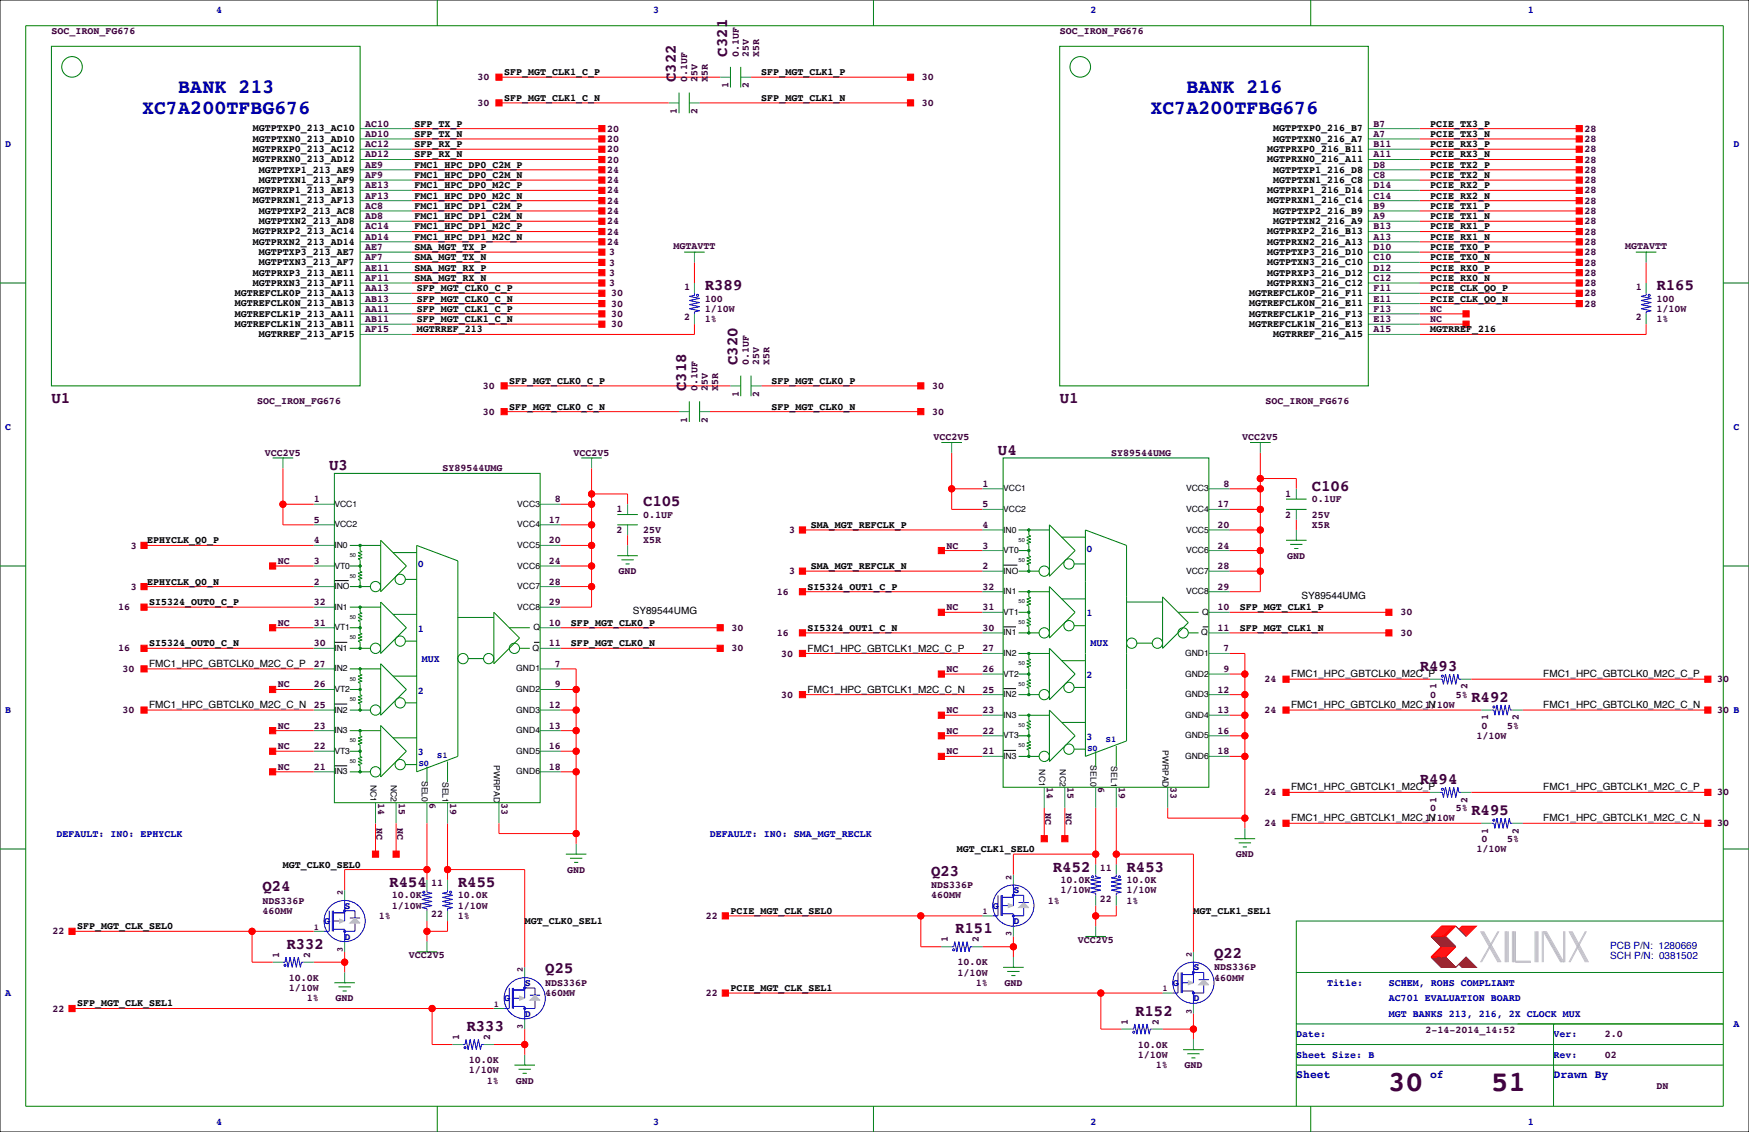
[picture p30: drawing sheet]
<svg xmlns="http://www.w3.org/2000/svg" width="432mm" height="279mm" viewBox="0 0 432 279" stroke-linecap="round" stroke-linejoin="round" font-family="sans-serif">
<defs><g id="words">
<g font-size="7.1" fill="#400040">
<text x="342.8" y="269.3">30</text>
<text x="368.2" y="269.3">51</text>
</g>
<g font-size="4.9" fill="#0000a0">
<text x="44" y="23">BANK 213</text>
<text x="292.9" y="23">BANK 216</text>
<text x="35.1" y="28.1">XC7A200TFBG676</text>
<text x="284.1" y="28.1">XC7A200TFBG676</text>
</g>
<g font-size="3.9" fill="#400040">
<text x="179.5" y="14" transform="rotate(-90 179.5 14)">C321</text>
<text x="166.8" y="20.3" transform="rotate(-90 166.8 20.3)">C322</text>
<text x="174" y="71.6">R389</text>
<text x="408.9" y="71.6">R165</text>
<text x="182.1" y="90.2" transform="rotate(-90 182.1 90.2)">C320</text>
<text x="12.7" y="99.5">U1</text>
<text x="169.4" y="96.5" transform="rotate(-90 169.4 96.5)">C318</text>
<text x="261.6" y="99.5">U1</text>
<text x="246.4" y="112.2">U4</text>
<text x="81.3" y="116">U3</text>
<text x="158.7" y="124.9">C105</text>
<text x="323.9" y="121.1">C106</text>
<text x="350.5" y="165.6">R493</text>
<text x="363.2" y="173.2">R492</text>
<text x="350.5" y="193.5">R494</text>
<text x="363.2" y="201.1">R495</text>
<text x="259.9" y="215.1">R452</text>
<text x="278.1" y="215.1">R453</text>
<text x="64.8" y="219.9">Q24</text>
<text x="96.1" y="218.9">R454</text>
<text x="113" y="218.9">R455</text>
<text x="229.9" y="216.1">Q23</text>
<text x="235.8" y="230.3">R151</text>
<text x="70.7" y="234.2">R332</text>
<text x="299.7" y="236.4">Q22</text>
<text x="134.6" y="240.3">Q25</text>
<text x="280.2" y="250.7">R152</text>
<text x="115.1" y="254.5">R333</text>
</g>
<g font-size="2.8" fill="#0000a0">
<text x="320" y="266.1">Sheet</text>
<text x="353.1" y="266.1">of</text>
<text x="383.5" y="266.1">Drawn By</text>
</g>
<g font-size="2.5" fill="#0000a0">
<text x="53.3" y="3.3">4</text>
<text x="161.3" y="3.3">3</text>
<text x="269.2" y="3.3">2</text>
<text x="377.2" y="3.3">1</text>
<text x="1.3" y="36.3">D</text>
<text x="428" y="36.3">D</text>
<text x="1.3" y="106.2">C</text>
<text x="428" y="106.2">C</text>
<text x="268.2" y="136.1">0</text>
<text x="103.1" y="140">0</text>
<text x="103.1" y="156">1</text>
<text x="268.2" y="152.1">1</text>
<text x="269.2" y="159.5">MUX</text>
<text x="104.1" y="163.3">MUX</text>
<text x="268.2" y="167.4">2</text>
<text x="103.1" y="171.2">2</text>
<text x="1.3" y="176">B</text>
<text x="268.2" y="182.6">3</text>
<text x="103.1" y="186.4">3</text>
<text x="14" y="206.5">DEFAULT: IN0: EPHYCLK</text>
<text x="175.3" y="206.5">DEFAULT: IN0: SMA_MGT_RECLK</text>
<text x="250.2" y="220.5">S</text>
<text x="85.1" y="224.3">S</text>
<text x="245.1" y="224.3">G</text>
<text x="80" y="228.1">G</text>
<text x="85.1" y="231.9">D</text>
<text x="250.2" y="228.1">D</text>
<text x="294.6" y="239.5">S</text>
<text x="397.5" y="236.8">SCH P/N: 0381502</text>
<text x="397.5" y="234.2">PCB P/N: 1280669</text>
<text x="1.3" y="245.9">A</text>
<text x="129.5" y="243.3">S</text>
<text x="289.6" y="243.3">G</text>
<text x="327.7" y="243.3">Title:</text>
<text x="342.9" y="243.3">SCHEM, ROHS COMPLIANT</text>
<text x="124.5" y="247.1">G</text>
<text x="129.5" y="251">D</text>
<text x="294.6" y="247.1">D</text>
<text x="342.9" y="247.1">AC701 EVALUATION BOARD</text>
<text x="342.9" y="251">MGT BANKS 213, 216, 2X CLOCK MUX</text>
<text x="320" y="256">Date:</text>
<text x="383.5" y="256">Ver:</text>
<text x="428" y="253.5">A</text>
<text x="320" y="261.1">Sheet Size: B</text>
<text x="383.5" y="261.1">Rev:</text>
<text x="53.3" y="277.6">4</text>
<text x="161.3" y="277.6">3</text>
<text x="269.2" y="277.6">2</text>
<text x="377.2" y="277.6">1</text>
</g>
<g font-size="2.5" fill="#400040">
<text x="12.7" y="8.4">SOC_IRON_FG676</text>
<text x="261.6" y="8.4">SOC_IRON_FG676</text>
<text x="182.4" y="14" transform="rotate(-90 182.4 14)">0.1UF</text>
<text x="184.9" y="14" transform="rotate(-90 184.9 14)">25V</text>
<text x="187.5" y="14" transform="rotate(-90 187.5 14)">X5R</text>
<text x="117.9" y="19.8">30</text>
<text x="169.7" y="20.3" transform="rotate(-90 169.7 20.3)">0.1UF</text>
<text x="172.2" y="20.3" transform="rotate(-90 172.2 20.3)">25V</text>
<text x="174.8" y="20.3" transform="rotate(-90 174.8 20.3)">X5R</text>
<text x="179.8" y="21.8" transform="rotate(-90 179.8 21.8)">1</text>
<text x="184.9" y="21.8" transform="rotate(-90 184.9 21.8)">2</text>
<text x="227.6" y="19.8">30</text>
<text x="117.9" y="26.2">30</text>
<text x="167.1" y="28.2" transform="rotate(-90 167.1 28.2)">1</text>
<text x="172.2" y="28.2" transform="rotate(-90 172.2 28.2)">2</text>
<text x="227.6" y="26.2">30</text>
<text x="90.2" y="33.8">AD10</text>
<text x="90.2" y="31.2">AC10</text>
<text x="149.9" y="32.5">20</text>
<text x="149.9" y="35.1">20</text>
<text x="339.1" y="33.8">A7</text>
<text x="339.1" y="31.2">B7</text>
<text x="391.2" y="32.5">28</text>
<text x="391.2" y="35.1">28</text>
<text x="90.2" y="41.4">AE9</text>
<text x="90.2" y="38.9">AD12</text>
<text x="90.2" y="36.3">AC12</text>
<text x="149.9" y="40.1">20</text>
<text x="149.9" y="37.6">20</text>
<text x="339.1" y="41.4">D8</text>
<text x="339.1" y="38.9">A11</text>
<text x="339.1" y="36.3">B11</text>
<text x="391.2" y="37.6">28</text>
<text x="391.2" y="40.1">28</text>
<text x="90.2" y="46.5">AE13</text>
<text x="90.2" y="43.9">AF9</text>
<text x="149.9" y="42.7">24</text>
<text x="149.9" y="45.2">24</text>
<text x="149.9" y="47.8">24</text>
<text x="339.1" y="46.5">D14</text>
<text x="339.1" y="43.9">C8</text>
<text x="391.2" y="42.7">28</text>
<text x="391.2" y="45.2">28</text>
<text x="391.2" y="47.8">28</text>
<text x="90.2" y="51.6">AC8</text>
<text x="90.2" y="49">AF13</text>
<text x="149.9" y="52.8">24</text>
<text x="149.9" y="50.3">24</text>
<text x="339.1" y="51.6">B9</text>
<text x="339.1" y="49">C14</text>
<text x="391.2" y="50.3">28</text>
<text x="391.2" y="52.8">28</text>
<text x="90.2" y="59.2">AD14</text>
<text x="90.2" y="56.6">AC14</text>
<text x="90.2" y="54.1">AD8</text>
<text x="149.9" y="55.4">24</text>
<text x="149.9" y="57.9">24</text>
<text x="339.1" y="59.2">A13</text>
<text x="339.1" y="56.6">B13</text>
<text x="339.1" y="54.1">A9</text>
<text x="391.2" y="55.4">28</text>
<text x="391.2" y="57.9">28</text>
<text x="90.2" y="64.3">AF7</text>
<text x="90.2" y="61.7">AE7</text>
<text x="149.9" y="60.5">24</text>
<text x="150.4" y="65.5">3</text>
<text x="150.4" y="63">3</text>
<text x="166.3" y="61.5">MGTAVTT</text>
<text x="339.1" y="64.3">C10</text>
<text x="339.1" y="61.7">D10</text>
<text x="391.2" y="60.5">28</text>
<text x="391.2" y="63">28</text>
<text x="391.2" y="65.5">28</text>
<text x="401.2" y="61.5">MGTAVTT</text>
<text x="90.2" y="71.9">AA13</text>
<text x="90.2" y="69.3">AF11</text>
<text x="90.2" y="66.8">AE11</text>
<text x="150.4" y="70.6">3</text>
<text x="150.4" y="68.1">3</text>
<text x="168.9" y="71.5">1</text>
<text x="339.1" y="71.9">F11</text>
<text x="339.1" y="69.3">C12</text>
<text x="339.1" y="66.8">D12</text>
<text x="391.2" y="68.1">28</text>
<text x="391.2" y="70.6">28</text>
<text x="403.9" y="71.5">1</text>
<text x="90.2" y="77">AA11</text>
<text x="90.2" y="74.4">AB13</text>
<text x="150.9" y="75.7">30</text>
<text x="150.9" y="73.2">30</text>
<text x="174" y="77">1/10W</text>
<text x="174" y="74.4">100</text>
<text x="339.1" y="77">F13</text>
<text x="339.1" y="74.4">E11</text>
<text x="353.1" y="77">NC</text>
<text x="391.2" y="73.2">28</text>
<text x="391.2" y="75.7">28</text>
<text x="408.9" y="77">1/10W</text>
<text x="408.9" y="74.4">100</text>
<text x="90.2" y="82">AF15</text>
<text x="90.2" y="79.5">AB11</text>
<text x="150.9" y="80.8">30</text>
<text x="150.9" y="78.2">30</text>
<text x="168.9" y="79.1">2</text>
<text x="174" y="79.5">1%</text>
<text x="339.1" y="82">A15</text>
<text x="339.1" y="79.5">E13</text>
<text x="353.1" y="79.5">NC</text>
<text x="403.9" y="79.1">2</text>
<text x="408.9" y="79.5">1%</text>
<text x="184.9" y="90.2" transform="rotate(-90 184.9 90.2)">0.1UF</text>
<text x="187.5" y="90.2" transform="rotate(-90 187.5 90.2)">25V</text>
<text x="190" y="90.2" transform="rotate(-90 190 90.2)">X5R</text>
<text x="63.5" y="99.8">SOC_IRON_FG676</text>
<text x="119.2" y="96">30</text>
<text x="172.2" y="96.5" transform="rotate(-90 172.2 96.5)">0.1UF</text>
<text x="174.8" y="96.5" transform="rotate(-90 174.8 96.5)">25V</text>
<text x="177.3" y="96.5" transform="rotate(-90 177.3 96.5)">X5R</text>
<text x="182.4" y="98" transform="rotate(-90 182.4 98)">1</text>
<text x="187.5" y="98" transform="rotate(-90 187.5 98)">2</text>
<text x="230.2" y="96">30</text>
<text x="312.4" y="99.8">SOC_IRON_FG676</text>
<text x="119.2" y="102.4">30</text>
<text x="169.7" y="104.4" transform="rotate(-90 169.7 104.4)">1</text>
<text x="174.8" y="104.4" transform="rotate(-90 174.8 104.4)">2</text>
<text x="230.2" y="102.4">30</text>
<text x="65.4" y="112.5">VCC2V5</text>
<text x="141.6" y="112.5">VCC2V5</text>
<text x="230.5" y="108.7">VCC2V5</text>
<text x="274.3" y="112.5">SY89544UMG</text>
<text x="306.7" y="108.7">VCC2V5</text>
<text x="109.2" y="116.3">SY89544UMG</text>
<text x="77.5" y="124">1</text>
<text x="136.9" y="124">8</text>
<text x="242.6" y="125.2">5</text>
<text x="242.6" y="120.1">1</text>
<text x="300.6" y="125.2">17</text>
<text x="302" y="120.1">8</text>
<text x="317.3" y="122.7">1</text>
<text x="323.9" y="124">0.1UF</text>
<text x="77.5" y="129">5</text>
<text x="135.5" y="129">17</text>
<text x="152.2" y="126.5">1</text>
<text x="152.2" y="131.6">2</text>
<text x="158.7" y="127.8">0.1UF</text>
<text x="158.7" y="131.6">25V</text>
<text x="194.8" y="131.6">3</text>
<text x="242.6" y="130.3">4</text>
<text x="300.6" y="130.3">20</text>
<text x="317.3" y="127.8">2</text>
<text x="323.9" y="127.8">25V</text>
<text x="323.9" y="130.3">X5R</text>
<text x="32.3" y="135.4">3</text>
<text x="77.5" y="134.1">4</text>
<text x="135.5" y="134.1">20</text>
<text x="158.7" y="134.1">X5R</text>
<text x="233.7" y="135.4">NC</text>
<text x="242.6" y="135.4">3</text>
<text x="300.6" y="135.4">24</text>
<text x="317.8" y="137.9">GND</text>
<text x="68.6" y="139.2">NC</text>
<text x="77.5" y="139.2">3</text>
<text x="135.5" y="139.2">24</text>
<text x="152.7" y="141.7">GND</text>
<text x="194.8" y="141.7">3</text>
<text x="242.6" y="140.5">2</text>
<text x="300.6" y="140.5">28</text>
<text x="32.3" y="145.5">3</text>
<text x="77.5" y="144.3">2</text>
<text x="77.5" y="149.4">32</text>
<text x="135.5" y="149.4">29</text>
<text x="135.5" y="144.3">28</text>
<text x="191.8" y="146.8">16</text>
<text x="242.6" y="145.5">32</text>
<text x="300.6" y="145.5">29</text>
<text x="29.2" y="150.6">16</text>
<text x="68.6" y="154.4">NC</text>
<text x="77.5" y="154.4">31</text>
<text x="135.5" y="154.4">10</text>
<text x="180.6" y="155.7">30</text>
<text x="233.7" y="150.6">NC</text>
<text x="242.6" y="150.6">31</text>
<text x="242.6" y="155.7">30</text>
<text x="300.6" y="155.7">11</text>
<text x="300.6" y="150.6">10</text>
<text x="345.7" y="151.9">30</text>
<text x="29.2" y="160.8">16</text>
<text x="77.5" y="159.5">30</text>
<text x="135.5" y="159.5">11</text>
<text x="180.6" y="160.8">30</text>
<text x="191.8" y="157">16</text>
<text x="242.6" y="160.8">27</text>
<text x="302" y="160.8">7</text>
<text x="345.7" y="157">30</text>
<text x="30.3" y="165.9">30</text>
<text x="77.5" y="164.6">27</text>
<text x="136.9" y="164.6">7</text>
<text x="192.8" y="162.1">30</text>
<text x="233.7" y="165.9">NC</text>
<text x="242.6" y="165.9">26</text>
<text x="302" y="165.9">9</text>
<text x="68.6" y="169.7">NC</text>
<text x="77.5" y="169.7">26</text>
<text x="136.9" y="169.7">9</text>
<text x="192.8" y="172.2">30</text>
<text x="242.6" y="170.9">25</text>
<text x="300.6" y="170.9">12</text>
<text x="312.2" y="168.4">24</text>
<text x="353.1" y="172.2">0</text>
<text x="354.7" y="170.2" transform="rotate(-90 354.7 170.2)">1</text>
<text x="359.4" y="172.2">5%</text>
<text x="362.3" y="170.2" transform="rotate(-90 362.3 170.2)">2</text>
<text x="424" y="168.4">30</text>
<text x="30.3" y="176">30</text>
<text x="68.6" y="179.8">NC</text>
<text x="77.5" y="174.8">25</text>
<text x="77.5" y="179.8">23</text>
<text x="135.5" y="179.8">13</text>
<text x="135.5" y="174.8">12</text>
<text x="233.7" y="176">NC</text>
<text x="242.6" y="176">23</text>
<text x="300.6" y="176">13</text>
<text x="312.2" y="176">24</text>
<text x="351.8" y="174.8">1/10W</text>
<text x="365.8" y="179.8">0</text>
<text x="367.4" y="177.8" transform="rotate(-90 367.4 177.8)">1</text>
<text x="372.1" y="179.8">5%</text>
<text x="375" y="177.8" transform="rotate(-90 375 177.8)">2</text>
<text x="424" y="176">30 B</text>
<text x="68.6" y="184.9">NC</text>
<text x="77.5" y="184.9">22</text>
<text x="135.5" y="184.9">16</text>
<text x="233.7" y="181.1">NC</text>
<text x="242.6" y="181.1">22</text>
<text x="300.6" y="181.1">16</text>
<text x="364.5" y="182.4">1/10W</text>
<text x="68.6" y="190">NC</text>
<text x="77.5" y="190">21</text>
<text x="135.5" y="190">18</text>
<text x="233.7" y="186.2">NC</text>
<text x="242.6" y="186.2">21</text>
<text x="300.6" y="186.2">18</text>
<text x="258.5" y="194.3" transform="rotate(90 258.5 194.3)">14</text>
<text x="263.5" y="194.3" transform="rotate(90 263.5 194.3)">15</text>
<text x="271.2" y="194.3" transform="rotate(90 271.2 194.3)">6</text>
<text x="276.2" y="194.3" transform="rotate(90 276.2 194.3)">19</text>
<text x="288.9" y="194.3" transform="rotate(90 288.9 194.3)">33</text>
<text x="312.2" y="196.3">24</text>
<text x="424" y="196.3">30</text>
<text x="93.4" y="198.1" transform="rotate(90 93.4 198.1)">14</text>
<text x="98.4" y="198.1" transform="rotate(90 98.4 198.1)">15</text>
<text x="106.1" y="198.1" transform="rotate(90 106.1 198.1)">6</text>
<text x="111.1" y="198.1" transform="rotate(90 111.1 198.1)">19</text>
<text x="123.8" y="198.1" transform="rotate(90 123.8 198.1)">33</text>
<text x="258" y="200.7" transform="rotate(90 258 200.7)">NC</text>
<text x="263.1" y="200.7" transform="rotate(90 263.1 200.7)">NC</text>
<text x="312.2" y="204">24</text>
<text x="351.8" y="202.7">1/10W</text>
<text x="353.1" y="200.2">0</text>
<text x="354.7" y="198.1" transform="rotate(-90 354.7 198.1)">1</text>
<text x="359.4" y="200.2">5%</text>
<text x="362.3" y="198.1" transform="rotate(-90 362.3 198.1)">2</text>
<text x="424" y="204">30</text>
<text x="92.9" y="204.5" transform="rotate(90 92.9 204.5)">NC</text>
<text x="98" y="204.5" transform="rotate(90 98 204.5)">NC</text>
<text x="365.8" y="207.8">0</text>
<text x="367.4" y="205.7" transform="rotate(-90 367.4 205.7)">1</text>
<text x="372.1" y="207.8">5%</text>
<text x="375" y="205.7" transform="rotate(-90 375 205.7)">2</text>
<text x="140" y="215.4">GND</text>
<text x="271.6" y="215">11</text>
<text x="305.1" y="211.6">GND</text>
<text x="364.5" y="210.3">1/10W</text>
<text x="96.7" y="221.7">10.0K</text>
<text x="106.5" y="218.8">11</text>
<text x="113" y="221.7">10.0K</text>
<text x="229.9" y="219.2">NDS336P</text>
<text x="229.9" y="221.7">460MW</text>
<text x="261.8" y="217.9">10.0K</text>
<text x="261.8" y="220.5">1/10W</text>
<text x="278.1" y="217.9">10.0K</text>
<text x="278.1" y="220.5">1/10W</text>
<text x="64.8" y="223">NDS336P</text>
<text x="64.8" y="225.6">460MW</text>
<text x="93.6" y="226.8">1%</text>
<text x="96.7" y="224.3">1/10W</text>
<text x="106.5" y="226.4">22</text>
<text x="113" y="224.3">1/10W</text>
<text x="113" y="226.8">1%</text>
<text x="174.3" y="226.8">22</text>
<text x="258.7" y="223">1%</text>
<text x="271.6" y="222.6">22</text>
<text x="278.1" y="223">1%</text>
<text x="13" y="230.6">22</text>
<text x="234" y="232.6" transform="rotate(-90 234 232.6)">1</text>
<text x="241.6" y="232.6" transform="rotate(-90 241.6 232.6)">2</text>
<text x="266.1" y="232.8">VCC2V5</text>
<text x="68.9" y="236.4" transform="rotate(-90 68.9 236.4)">1</text>
<text x="76.5" y="236.4" transform="rotate(-90 76.5 236.4)">2</text>
<text x="101" y="236.6">VCC2V5</text>
<text x="236.4" y="238.3">10.0K</text>
<text x="299.7" y="239.5">NDS336P</text>
<text x="71.3" y="242.1">10.0K</text>
<text x="71.3" y="244.6">1/10W</text>
<text x="134.6" y="243.3">NDS336P</text>
<text x="134.6" y="245.9">460MW</text>
<text x="174.3" y="245.9">22</text>
<text x="236.4" y="240.8">1/10W</text>
<text x="240.9" y="243.3">1%</text>
<text x="248" y="243.3">GND</text>
<text x="299.7" y="242.1">460MW</text>
<text x="13" y="249.7">22</text>
<text x="75.8" y="247.1">1%</text>
<text x="82.9" y="247.1">GND</text>
<text x="113.4" y="256.8" transform="rotate(-90 113.4 256.8)">1</text>
<text x="121" y="256.8" transform="rotate(-90 121 256.8)">2</text>
<text x="278.5" y="252.9" transform="rotate(-90 278.5 252.9)">1</text>
<text x="286.1" y="252.9" transform="rotate(-90 286.1 252.9)">2</text>
<text x="351.9" y="255">2-14-2014_14:52</text>
<text x="396.2" y="256">2.0</text>
<text x="115.8" y="262.4">10.0K</text>
<text x="280.9" y="258.6">10.0K</text>
<text x="280.9" y="261.1">1/10W</text>
<text x="285.3" y="263.7">1%</text>
<text x="292.4" y="263.7">GND</text>
<text x="396.2" y="261.1">02</text>
<text x="115.8" y="264.9">1/10W</text>
<text x="120.2" y="267.5">1%</text>
<text x="127.3" y="267.5">GND</text>
<text x="408.9" y="268.7">DN</text>
</g>
<g font-size="2.5">
<text x="124.5" y="18.5">SFP_MGT_CLK1_C_P</text>
<text x="188" y="18.5">SFP_MGT_CLK1_P</text>
<text x="124.5" y="24.9">SFP_MGT_CLK1_C_N</text>
<text x="188" y="24.9">SFP_MGT_CLK1_N</text>
<text x="62.4" y="35">MGTPTXN0_213_AD10</text>
<text x="62.4" y="32.4">MGTPTXP0_213_AC10</text>
<text x="102.4" y="31.2">SFP_TX_P</text>
<text x="102.4" y="33.8">SFP_TX_N</text>
<text x="314.3" y="35">MGTPTXN0_216_A7</text>
<text x="314.3" y="32.4">MGTPTXP0_216_B7</text>
<text x="353.1" y="31.2">PCIE_TX3_P</text>
<text x="353.1" y="33.8">PCIE_TX3_N</text>
<text x="62.4" y="40.1">MGTPRXN0_213_AD12</text>
<text x="62.4" y="37.5">MGTPRXP0_213_AC12</text>
<text x="102.4" y="41.4">FMC1_HPC_DP0_C2M_P</text>
<text x="102.4" y="38.9">SFP_RX_N</text>
<text x="102.4" y="36.3">SFP_RX_P</text>
<text x="312.8" y="40.1">MGTPRXN0_216_A11</text>
<text x="312.8" y="37.5">MGTPRXP0_216_B11</text>
<text x="353.1" y="36.3">PCIE_RX3_P</text>
<text x="353.1" y="38.9">PCIE_RX3_N</text>
<text x="353.1" y="41.4">PCIE_TX2_P</text>
<text x="62.4" y="47.7">MGTPRXP1_213_AE13</text>
<text x="63.9" y="45.1">MGTPTXN1_213_AF9</text>
<text x="63.9" y="42.6">MGTPTXP1_213_AE9</text>
<text x="102.4" y="43.9">FMC1_HPC_DP0_C2M_N</text>
<text x="102.4" y="46.5">FMC1_HPC_DP0_M2C_P</text>
<text x="312.8" y="47.7">MGTPRXP1_216_D14</text>
<text x="314.3" y="45.1">MGTPTXN1_216_C8</text>
<text x="314.3" y="42.6">MGTPTXP1_216_D8</text>
<text x="353.1" y="43.9">PCIE_TX2_N</text>
<text x="353.1" y="46.5">PCIE_RX2_P</text>
<text x="62.4" y="50.2">MGTPRXN1_213_AF13</text>
<text x="63.9" y="52.8">MGTPTXP2_213_AC8</text>
<text x="102.4" y="51.6">FMC1_HPC_DP1_C2M_P</text>
<text x="102.4" y="49">FMC1_HPC_DP0_M2C_N</text>
<text x="312.8" y="50.2">MGTPRXN1_216_C14</text>
<text x="314.3" y="52.8">MGTPTXP2_216_B9</text>
<text x="353.1" y="49">PCIE_RX2_N</text>
<text x="353.1" y="51.6">PCIE_TX1_P</text>
<text x="62.4" y="57.8">MGTPRXP2_213_AC14</text>
<text x="63.9" y="55.3">MGTPTXN2_213_AD8</text>
<text x="102.4" y="54.1">FMC1_HPC_DP1_C2M_N</text>
<text x="102.4" y="56.6">FMC1_HPC_DP1_M2C_P</text>
<text x="102.4" y="59.2">FMC1_HPC_DP1_M2C_N</text>
<text x="312.8" y="57.8">MGTPRXP2_216_B13</text>
<text x="314.3" y="55.3">MGTPTXN2_216_A9</text>
<text x="353.1" y="54.1">PCIE_TX1_N</text>
<text x="353.1" y="56.6">PCIE_RX1_P</text>
<text x="353.1" y="59.2">PCIE_RX1_N</text>
<text x="62.4" y="60.4">MGTPRXN2_213_AD14</text>
<text x="63.9" y="65.5">MGTPTXN3_213_AF7</text>
<text x="63.9" y="62.9">MGTPTXP3_213_AE7</text>
<text x="102.4" y="64.3">SMA_MGT_TX_N</text>
<text x="102.4" y="61.7">SMA_MGT_TX_P</text>
<text x="312.8" y="65.5">MGTPTXN3_216_C10</text>
<text x="312.8" y="62.9">MGTPTXP3_216_D10</text>
<text x="312.8" y="60.4">MGTPRXN2_216_A13</text>
<text x="353.1" y="61.7">PCIE_TX0_P</text>
<text x="353.1" y="64.3">PCIE_TX0_N</text>
<text x="62.4" y="70.5">MGTPRXN3_213_AF11</text>
<text x="62.4" y="68">MGTPRXP3_213_AE11</text>
<text x="102.4" y="69.3">SMA_MGT_RX_N</text>
<text x="102.4" y="66.8">SMA_MGT_RX_P</text>
<text x="102.9" y="71.9">SFP_MGT_CLK0_C_P</text>
<text x="312.8" y="70.5">MGTPRXN3_216_C12</text>
<text x="312.8" y="68">MGTPRXP3_216_D12</text>
<text x="353.1" y="66.8">PCIE_RX0_P</text>
<text x="353.1" y="69.3">PCIE_RX0_N</text>
<text x="353.1" y="71.9">PCIE_CLK_QO_P</text>
<text x="58" y="75.6">MGTREFCLK0N_213_AB13</text>
<text x="58" y="73.1">MGTREFCLK0P_213_AA13</text>
<text x="102.9" y="77">SFP_MGT_CLK1_C_P</text>
<text x="102.9" y="74.4">SFP_MGT_CLK0_C_N</text>
<text x="308.4" y="75.6">MGTREFCLK0N_216_E11</text>
<text x="308.4" y="73.1">MGTREFCLK0P_216_F11</text>
<text x="353.1" y="74.4">PCIE_CLK_QO_N</text>
<text x="58" y="80.7">MGTREFCLK1N_213_AB11</text>
<text x="58" y="78.2">MGTREFCLK1P_213_AA11</text>
<text x="63.9" y="83.2">MGTRREF_213_AF15</text>
<text x="102.9" y="82">MGTRREF_213</text>
<text x="102.9" y="79.5">SFP_MGT_CLK1_C_N</text>
<text x="308.4" y="80.7">MGTREFCLK1N_216_E13</text>
<text x="308.4" y="78.2">MGTREFCLK1P_216_F13</text>
<text x="314.3" y="83.2">MGTRREF_216_A15</text>
<text x="353.1" y="82">MGTRREF_216</text>
<text x="125.7" y="94.7">SFP_MGT_CLK0_C_P</text>
<text x="190.5" y="94.7">SFP_MGT_CLK0_P</text>
<text x="125.7" y="101.1">SFP_MGT_CLK0_C_N</text>
<text x="190.5" y="101.1">SFP_MGT_CLK0_N</text>
<text x="200.2" y="130.3">SMA_MGT_REFCLK_P</text>
<text x="36.3" y="134.1">EPHYCLK_Q0_P</text>
<text x="200.2" y="140.5">SMA_MGT_REFCLK_N</text>
<text x="36.3" y="144.3">EPHYCLK_Q0_N</text>
<text x="36.8" y="149.4">SI5324_OUT0_C_P</text>
<text x="199.4" y="145.5">SI5324_OUT1_C_P</text>
<text x="321.3" y="147.9">SY89544UMG</text>
<text x="141" y="154.4">SFP_MGT_CLK0_P</text>
<text x="156.2" y="151.7">SY89544UMG</text>
<text x="199.4" y="155.7">SI5324_OUT1_C_N</text>
<text x="306.1" y="150.6">SFP_MGT_CLK1_P</text>
<text x="306.1" y="155.7">SFP_MGT_CLK1_N</text>
<text x="36.8" y="159.5">SI5324_OUT0_C_N</text>
<text x="141" y="159.5">SFP_MGT_CLK0_N</text>
<text x="199.4" y="160.8">FMC1_HPC_GBTCLK1_M2C_C_P</text>
<text x="36.8" y="164.6">FMC1_HPC_GBTCLK0_M2C_C_P</text>
<text x="318.8" y="167.2">FMC1_HPC_GBTCLK0_M2C_P</text>
<text x="381" y="167.2">FMC1_HPC_GBTCLK0_M2C_C_P</text>
<text x="199.4" y="171">FMC1_HPC_GBTCLK1_M2C_C_N</text>
<text x="36.8" y="174.8">FMC1_HPC_GBTCLK0_M2C_C_N</text>
<text x="318.8" y="174.8">FMC1_HPC_GBTCLK0_M2C_N</text>
<text x="381" y="174.8">FMC1_HPC_GBTCLK0_M2C_C_N</text>
<text x="318.8" y="195.1">FMC1_HPC_GBTCLK1_M2C_P</text>
<text x="381" y="195.1">FMC1_HPC_GBTCLK1_M2C_C_P</text>
<text x="318.8" y="202.7">FMC1_HPC_GBTCLK1_M2C_N</text>
<text x="381" y="202.7">FMC1_HPC_GBTCLK1_M2C_C_N</text>
<text x="69.8" y="214.1">MGT_CLK0_SEL0</text>
<text x="236.2" y="210.3">MGT_CLK1_SEL0</text>
<text x="180.3" y="225.6">PCIE_MGT_CLK_SEL0</text>
<text x="294.6" y="225.6">MGT_CLK1_SEL1</text>
<text x="19" y="229.4">SFP_MGT_CLK_SEL0</text>
<text x="129.5" y="228.1">MGT_CLK0_SEL1</text>
<text x="180.3" y="244.6">PCIE_MGT_CLK_SEL1</text>
<text x="19" y="248.4">SFP_MGT_CLK_SEL1</text>
</g>
<g font-size="2.1">
<text x="82.5" y="125.1">VCC1</text>
<text x="127.7" y="125.1">VCC3</text>
<text x="247.6" y="121.3">VCC1</text>
<text x="292.8" y="121.3">VCC3</text>
<text x="82.5" y="130.2">VCC2</text>
<text x="127.7" y="130.2">VCC4</text>
<text x="247.6" y="126.4">VCC2</text>
<text x="247.6" y="131.4">IN0</text>
<text x="292.8" y="131.4">VCC5</text>
<text x="292.8" y="126.4">VCC4</text>
<text x="82.5" y="135.3">IN0</text>
<text x="127.7" y="135.3">VCC5</text>
<text x="247.6" y="136.5">VT0</text>
<text x="292.8" y="136.5">VCC6</text>
<text x="82.5" y="140.3">VT0</text>
<text x="127.7" y="140.3">VCC6</text>
<text x="247.6" y="141.6">INO</text>
<text x="292.8" y="141.6">VCC7</text>
<text x="82.5" y="145.4">INO</text>
<text x="127.7" y="145.4">VCC7</text>
<text x="247.6" y="146.7">IN1</text>
<text x="292.8" y="146.7">VCC8</text>
<text x="82.5" y="155.6">VT1</text>
<text x="82.5" y="150.5">IN1</text>
<text x="127.7" y="150.5">VCC8</text>
<text x="131.7" y="155.6">Q</text>
<text x="247.6" y="151.8">VT1</text>
<text x="296.8" y="151.8">Q</text>
<text x="82.5" y="160.7">IN1</text>
<text x="131.4" y="160.7">Q</text>
<text x="247.6" y="156.8">IN1</text>
<text x="247.6" y="161.9">IN2</text>
<text x="292.6" y="161.9">GND1</text>
<text x="296.5" y="156.8">Q</text>
<text x="82.5" y="165.7">IN2</text>
<text x="127.5" y="165.7">GND1</text>
<text x="247.6" y="167">VT2</text>
<text x="292.6" y="167">GND2</text>
<text x="82.5" y="170.8">VT2</text>
<text x="127.5" y="170.8">GND2</text>
<text x="247.6" y="172.1">IN2</text>
<text x="292.6" y="172.1">GND3</text>
<text x="82.5" y="175.9">IN2</text>
<text x="127.5" y="175.9">GND3</text>
<text x="247.6" y="177.2">IN3</text>
<text x="292.6" y="177.2">GND4</text>
<text x="82.5" y="181">IN3</text>
<text x="127.5" y="181">GND4</text>
<text x="247.6" y="182.2">VT3</text>
<text x="287" y="185.1" transform="rotate(90 287 185.1)">PWRPAD</text>
<text x="292.6" y="182.2">GND5</text>
<text x="82.5" y="186.1">VT3</text>
<text x="82.5" y="191.1">IN3</text>
<text x="121.9" y="188.9" transform="rotate(90 121.9 188.9)">PWRPAD</text>
<text x="127.5" y="191.1">GND6</text>
<text x="127.5" y="186.1">GND5</text>
<text x="247.6" y="187.3">IN3</text>
<text x="256.5" y="189.9" transform="rotate(90 256.5 189.9)">NC1</text>
<text x="261.6" y="189.9" transform="rotate(90 261.6 189.9)">NC2</text>
<text x="269.2" y="188.9" transform="rotate(90 269.2 188.9)">SEL0</text>
<text x="274.3" y="189.2" transform="rotate(90 274.3 189.2)">SEL1</text>
<text x="292.6" y="187.3">GND6</text>
<text x="91.4" y="193.7" transform="rotate(90 91.4 193.7)">NC1</text>
<text x="96.5" y="193.7" transform="rotate(90 96.5 193.7)">NC2</text>
<text x="104.1" y="192.7" transform="rotate(90 104.1 192.7)">SEL0</text>
<text x="109.2" y="193" transform="rotate(90 109.2 193)">SEL1</text>
</g>
<g font-size="2.1" fill="#0000a0">
<text x="268.5" y="185.2">S0</text>
<text x="273.1" y="183.2">S1</text>
<text x="103.4" y="189.1">S0</text>
<text x="107.9" y="187">S1</text>
</g>
<g font-size="2.1" fill="#400040">
<text x="84.7" y="221" transform="rotate(-90 84.7 221)">2</text>
<text x="249.8" y="217.2" transform="rotate(-90 249.8 217.2)">2</text>
<text x="242.6" y="225.6">1</text>
<text x="77.5" y="229.4">1</text>
<text x="249.8" y="231.1" transform="rotate(-90 249.8 231.1)">3</text>
<text x="84.7" y="234.9" transform="rotate(-90 84.7 234.9)">3</text>
<text x="294.2" y="236.2" transform="rotate(-90 294.2 236.2)">2</text>
<text x="129.1" y="240" transform="rotate(-90 129.1 240)">2</text>
<text x="287" y="244.7">1</text>
<text x="121.9" y="248.5">1</text>
<text x="294.2" y="250.2" transform="rotate(-90 294.2 250.2)">3</text>
<text x="129.1" y="254" transform="rotate(-90 129.1 254)">3</text>
</g>
<g font-size="1.4">
<text x="86.4" y="137.5">50</text>
<text x="251.5" y="133.7">50</text>
<text x="86.4" y="142.6">50</text>
<text x="251.5" y="138.8">50</text>
<text x="251.5" y="148.9">50</text>
<text x="86.4" y="152.7">50</text>
<text x="251.5" y="154">50</text>
<text x="86.4" y="157.8">50</text>
<text x="86.4" y="168">50</text>
<text x="251.5" y="164.2">50</text>
<text x="86.4" y="173.1">50</text>
<text x="251.5" y="169.3">50</text>
<text x="251.5" y="179.4">50</text>
<text x="86.4" y="183.2">50</text>
<text x="251.5" y="184.5">50</text>
<text x="86.4" y="188.3">50</text>
</g>
</g></defs>
<path d="M0 0h431.8v279.4h-431.8zM247.6 139.5h3.6M82.5 143.3h3.6M82.5 158.5h3.2M131.8 158.5h1.4M247.6 154.7h3.2M296.9 154.7h1.4M82.5 173.8h3.2M247.6 170h3.2M82.5 189h3.2M247.6 185.2h3.2" fill="none" stroke="#000" stroke-width=".25"/>
<g fill="none" stroke="#f00" stroke-width=".25">
<path d="M123.2 19.1h54.6M185.4 19.1h39.4M101.6 34.3h47M101.6 36.8h47M101.6 39.4h47M101.6 31.8h47M123.2 25.4h41.9M172.7 25.4h52.1M350.5 34.3h39.4M350.5 36.8h39.4M350.5 39.4h39.4M350.5 31.8h39.4"/>
<path d="M101.6 59.7h47M101.6 57.2h47M101.6 54.6h47M101.6 47h47M101.6 44.4h47M101.6 52.1h47M101.6 49.5h47M101.6 41.9h47M350.5 59.7h39.4M350.5 57.2h39.4M350.5 54.6h39.4M350.5 47h39.4"/>
<path d="M350.5 44.4h39.4M350.5 52.1h39.4M350.5 49.5h39.4M350.5 41.9h39.4M101.6 72.4h47M101.6 74.9h47M101.6 77.5h47M101.6 69.8h47M101.6 67.3h47M101.6 64.8h47M101.6 62.2h47M171.4 64.8v5"/>
<path d="M350.5 72.4h39.4M350.5 74.9h39.4M350.5 77.5h11.4M350.5 69.8h39.4M350.5 67.3h39.4M350.5 64.8h39.4M350.5 62.2h39.4M406.4 64.8v5M101.6 80h47M124.5 95.2h55.8M171.4 80v2.5h-69.8M188 95.2h39.3"/>
<path d="M350.5 80h11.4M406.4 80v2.5h-55.9M69.8 115.6v13.9h7.7M124.5 101.6h43.1M146 115.6v34.3h-7.6M175.3 101.6h52M234.9 111.8v13.9h7.7M311.1 111.8v34.2h-7.6M311.1 118.1h8.9v2.6M35.6 134.6h41.9M67.3 139.7h10.2M69.8 124.5h7.7"/>
<path d="M138.4 134.6h7.6M138.4 124.5h7.6M138.4 129.5h7.6M138.4 139.7h7.6M146 121.9h8.9v2.6M154.9 132.1v2.5M198.1 130.8h44.5M232.4 135.9h10.2M234.9 120.7h7.7M303.5 125.7h7.6M303.5 120.7h7.6M303.5 135.9h7.6"/>
<path d="M303.5 130.8h7.6M320 128.3v2.5M35.6 144.8h41.9M35.6 149.9h41.9M67.3 154.9h10.2M138.4 144.8h7.6M138.4 154.9h39.4M198.1 146h44.5M198.1 141h44.5M198.1 156.2h44.5M232.4 151.1h10.2M303.5 141h7.6"/>
<path d="M303.5 151.1h39.4M303.5 156.2h39.4M35.6 175.3h41.9M35.6 165.1h41.9M35.6 160h41.9M67.3 170.2h10.2M138.4 175.3h3.8M138.4 165.1h3.8v43.2M138.4 160h39.4M138.4 170.2h3.8M198.1 171.4h44.5M198.1 161.3h44.5"/>
<path d="M232.4 176.5h10.2M232.4 166.4h10.2M303.5 161.3h3.8v43.2M303.5 176.5h3.8M303.5 171.4h3.8M303.5 166.4h3.8M317.5 167.6h35.6M317.5 175.3h48.3M363.2 167.6h58.4M375.9 175.3h45.7M67.3 190.5h10.2M67.3 180.3h10.2"/>
<path d="M67.3 185.4h10.2M138.4 190.5h3.8M138.4 180.3h3.8M138.4 185.4h3.8M232.4 181.6h10.2M232.4 186.7h10.2M257.8 199.4v7.6M262.9 199.4v7.6M270.5 199.4v14M275.6 199.4v14M288.3 199.4v2.5h19M303.5 181.6h3.8"/>
<path d="M303.5 186.7h3.8M317.5 195.6h35.6M363.2 195.6h58.4M92.7 203.2v7.6M97.8 203.2v7.6M105.4 214.6h-20.3v5.1M105.4 203.2v14M110.5 214.6h19v24.2M110.5 203.2v14M123.2 203.2v2.5h19M270.5 210.8h-20.3v5.1M275.6 210.8h19v24.1"/>
<path d="M317.5 203.2h48.3M375.9 203.2h45.7M17.8 229.9h59.7M62.2 229.9v7.6h5.1M77.5 237.5h7.6M85.1 234.9v5.1M105.4 227.3v5.1M110.5 227.3v2.6h-5.1M179.1 226.1h63.5M227.3 226.1v7.6h5.1M242.6 233.7h7.6M250.2 231.1v5.1"/>
<path d="M270.5 223.5v5.1M275.6 223.5v2.6h-5.1M355.9 233.7l-2.6 2.5h3.6l2.5-2.5M355.9 228.6h3.5l-2.5 2.5h-3.6zM356.1 233.7l-2.5 2.5M356.1 228.6l-2.5 2.5M356.4 233.7l-2.6 2.5M356.4 228.6l-2.6 2.5M356.6 233.7l-2.5 2.5M356.6 228.6l-2.5 2.5M356.9 233.7l-2.6 2.5M356.9 228.6l-2.6 2.5"/>
<path d="M357.1 233.7l-2.5 2.5M357.1 228.6l-2.5 2.5M357.4 233.7l-2.6 2.5M357.4 228.6l-2.6 2.5M357.6 233.7l-2.5 2.5M357.6 228.6l-2.5 2.5M357.9 233.7l-2.6 2.5M357.9 228.6l-2.6 2.5M358.1 233.7l-2.5 2.5M358.1 228.6l-2.5 2.5M358.4 233.7l-2.5 2.5M358.4 228.6l-2.5 2.5"/>
<path d="M358.6 233.7l-2.5 2.5M358.6 228.6l-2.5 2.5M358.9 233.7l-2.5 2.5M358.9 228.6l-2.5 2.5M359.2 233.7l-2.6 2.5M359.2 228.6l-2.6 2.5M360.2 229.4l.7-.8h3.6l-2.6 2.5M361.2 228.6l-.8 .8M361.4 228.6l-1 1M361.7 228.6l-1 1M361.9 228.6l-1.2 1.3M362.2 228.6l-1.3 1.3"/>
<path d="M362.5 228.6l-1.6 1.5M362.7 228.6l-1.5 1.5M363 228.6l-1.8 1.8M363.2 228.6l-1.8 1.8M363.5 228.6l-2.1 2M363.7 228.6l-2 2M364 228.6l-2.3 2.3M364.2 228.6l-2.3 2.3M17.8 248.9h104.1M106.7 248.9v8.9h5.1M121.9 257.8h7.6M129.5 254v6.3"/>
<path d="M179.1 245.1h107.9M271.8 245.1v8.9h5.1M287 254h7.6M294.6 250.2v6.3"/>
<circle cx="311.2" cy="118.1" r=".76"/>
<circle cx="69.9" cy="124.5" r=".76"/>
<circle cx="146.1" cy="121.9" r=".76"/>
<circle cx="146.1" cy="134.6" r=".76"/>
<circle cx="146.1" cy="139.7" r=".76"/>
<circle cx="146.1" cy="129.5" r=".76"/>
<circle cx="146.1" cy="124.5" r=".76"/>
<circle cx="235" cy="120.6" r=".76"/>
<circle cx="311.2" cy="125.7" r=".76"/>
<circle cx="311.2" cy="120.6" r=".76"/>
<circle cx="311.2" cy="135.9" r=".76"/>
<circle cx="311.2" cy="130.8" r=".76"/>
<circle cx="146.1" cy="144.8" r=".76"/>
<circle cx="311.2" cy="141" r=".76"/>
<circle cx="142.2" cy="170.2" r=".76"/>
<circle cx="142.2" cy="175.3" r=".76"/>
<circle cx="307.3" cy="176.5" r=".76"/>
<circle cx="307.3" cy="166.4" r=".76"/>
<circle cx="307.3" cy="171.4" r=".76"/>
<circle cx="142.2" cy="190.5" r=".76"/>
<circle cx="142.2" cy="185.4" r=".76"/>
<circle cx="142.2" cy="180.3" r=".76"/>
<circle cx="307.3" cy="186.7" r=".76"/>
<circle cx="307.3" cy="181.6" r=".76"/>
<circle cx="105.4" cy="214.6" r=".76"/>
<circle cx="110.5" cy="214.6" r=".76"/>
<circle cx="142.2" cy="205.7" r=".76"/>
<circle cx="270.5" cy="210.8" r=".76"/>
<circle cx="275.6" cy="210.8" r=".76"/>
<circle cx="307.3" cy="201.9" r=".76"/>
<circle cx="62.2" cy="229.9" r=".76"/>
<circle cx="85.1" cy="237.5" r=".76"/>
<circle cx="105.4" cy="229.9" r=".76"/>
<circle cx="227.3" cy="226.1" r=".76"/>
<circle cx="250.2" cy="233.7" r=".76"/>
<circle cx="270.5" cy="226.1" r=".76"/>
<circle cx="106.7" cy="248.9" r=".76"/>
<circle cx="129.5" cy="257.8" r=".76"/>
<circle cx="271.8" cy="245.1" r=".76"/>
<circle cx="294.6" cy="254" r=".76"/>
</g>
<g fill="#f00" stroke="#f00" stroke-width=".25">
<path d="M316.7 166.9h1.6v1.5h-1.6z" fill-rule="evenodd"/>
<path d="M420.9 166.9h1.5v1.5h-1.5z" fill-rule="evenodd"/>
<path d="M420.9 174.5h1.5v1.5h-1.5z" fill-rule="evenodd"/>
<path d="M420.9 194.8h1.5v1.5h-1.5z" fill-rule="evenodd"/>
<path d="M420.9 202.4h1.5v1.6h-1.5z" fill-rule="evenodd"/>
<path d="M226.6 94.5h1.5v1.5h-1.5z" fill-rule="evenodd"/>
<path d="M224 18.3h1.6v1.5h-1.6z" fill-rule="evenodd"/>
<path d="M224 24.6h1.6v1.6h-1.6z" fill-rule="evenodd"/>
<path d="M226.6 100.8h1.5v1.6h-1.5z" fill-rule="evenodd"/>
<path d="M123.7 100.8h1.5v1.6h-1.5z" fill-rule="evenodd"/>
<path d="M123.7 94.5h1.5v1.5h-1.5z" fill-rule="evenodd"/>
<path d="M122.4 24.6h1.6v1.6h-1.6z" fill-rule="evenodd"/>
<path d="M122.4 18.3h1.6v1.5h-1.6z" fill-rule="evenodd"/>
<path d="M147.8 71.6h1.6v1.6h-1.6z" fill-rule="evenodd"/>
<path d="M147.8 74.2h1.6v1.5h-1.6z" fill-rule="evenodd"/>
<path d="M147.8 76.7h1.6v1.5h-1.6z" fill-rule="evenodd"/>
<path d="M147.8 79.2h1.6v1.6h-1.6z" fill-rule="evenodd"/>
<path d="M17 248.2h1.5v1.5h-1.5z" fill-rule="evenodd"/>
<path d="M178.3 225.3h1.5v1.5h-1.5z" fill-rule="evenodd"/>
<path d="M262.1 206.2h1.6v1.6h-1.6z" fill-rule="evenodd"/>
<path d="M197.4 130h1.5v1.6h-1.5z" fill-rule="evenodd"/>
<path d="M231.6 135.1h1.6v1.6h-1.6z" fill-rule="evenodd"/>
<path d="M197.4 140.2h1.5v1.5h-1.5z" fill-rule="evenodd"/>
<path d="M231.6 150.4h1.6v1.5h-1.6z" fill-rule="evenodd"/>
<path d="M197.4 155.4h1.5v1.6h-1.5z" fill-rule="evenodd"/>
<path d="M197.4 145.3h1.5v1.5h-1.5z" fill-rule="evenodd"/>
<path d="M257 206.2h1.6v1.6h-1.6z" fill-rule="evenodd"/>
<path d="M197.4 160.5h1.5v1.6h-1.5z" fill-rule="evenodd"/>
<path d="M231.6 165.6h1.6v1.5h-1.6z" fill-rule="evenodd"/>
<path d="M197.4 170.7h1.5v1.5h-1.5z" fill-rule="evenodd"/>
<path d="M231.6 180.8h1.6v1.6h-1.6z" fill-rule="evenodd"/>
<path d="M231.6 185.9h1.6v1.6h-1.6z" fill-rule="evenodd"/>
<path d="M231.6 175.8h1.6v1.5h-1.6z" fill-rule="evenodd"/>
<path d="M342.1 155.4h1.6v1.6h-1.6z" fill-rule="evenodd"/>
<path d="M342.1 150.4h1.6v1.5h-1.6z" fill-rule="evenodd"/>
<path d="M66.5 189.7h1.6v1.6h-1.6z" fill-rule="evenodd"/>
<path d="M66.5 179.6h1.6v1.5h-1.6z" fill-rule="evenodd"/>
<path d="M34.8 133.9h1.5v1.5h-1.5z" fill-rule="evenodd"/>
<path d="M34.8 174.5h1.5v1.5h-1.5z" fill-rule="evenodd"/>
<path d="M34.8 164.3h1.5v1.6h-1.5z" fill-rule="evenodd"/>
<path d="M147.8 58.9h1.6v1.6h-1.6z" fill-rule="evenodd"/>
<path d="M147.8 56.4h1.6v1.5h-1.6z" fill-rule="evenodd"/>
<path d="M147.8 53.8h1.6v1.6h-1.6z" fill-rule="evenodd"/>
<path d="M147.8 46.2h1.6v1.6h-1.6z" fill-rule="evenodd"/>
<path d="M147.8 43.7h1.6v1.5h-1.6z" fill-rule="evenodd"/>
<path d="M177 159.3h1.6v1.5h-1.6z" fill-rule="evenodd"/>
<path d="M66.5 184.7h1.6v1.5h-1.6z" fill-rule="evenodd"/>
<path d="M91.9 210.1h1.6v1.5h-1.6z" fill-rule="evenodd"/>
<path d="M97 210.1h1.6v1.5h-1.6z" fill-rule="evenodd"/>
<path d="M361.2 79.2h1.5v1.6h-1.5z" fill-rule="evenodd"/>
<path d="M361.2 76.7h1.5v1.5h-1.5z" fill-rule="evenodd"/>
<path d="M389.1 74.2h1.6v1.5h-1.6z" fill-rule="evenodd"/>
<path d="M389.1 71.6h1.6v1.6h-1.6z" fill-rule="evenodd"/>
<path d="M147.8 33.5h1.6v1.6h-1.6z" fill-rule="evenodd"/>
<path d="M147.8 36.1h1.6v1.5h-1.6z" fill-rule="evenodd"/>
<path d="M147.8 38.6h1.6v1.5h-1.6z" fill-rule="evenodd"/>
<path d="M389.1 69.1h1.6v1.5h-1.6z" fill-rule="evenodd"/>
<path d="M389.1 66.5h1.6v1.6h-1.6z" fill-rule="evenodd"/>
<path d="M389.1 64h1.6v1.5h-1.6z" fill-rule="evenodd"/>
<path d="M389.1 61.5h1.6v1.5h-1.6z" fill-rule="evenodd"/>
<path d="M389.1 58.9h1.6v1.6h-1.6z" fill-rule="evenodd"/>
<path d="M389.1 56.4h1.6v1.5h-1.6z" fill-rule="evenodd"/>
<path d="M389.1 53.8h1.6v1.6h-1.6z" fill-rule="evenodd"/>
<path d="M389.1 51.3h1.6v1.5h-1.6z" fill-rule="evenodd"/>
<path d="M389.1 48.8h1.6v1.5h-1.6z" fill-rule="evenodd"/>
<path d="M389.1 46.2h1.6v1.6h-1.6z" fill-rule="evenodd"/>
<path d="M389.1 43.7h1.6v1.5h-1.6z" fill-rule="evenodd"/>
<path d="M389.1 41.1h1.6v1.6h-1.6z" fill-rule="evenodd"/>
<path d="M389.1 38.6h1.6v1.5h-1.6z" fill-rule="evenodd"/>
<path d="M389.1 36.1h1.6v1.5h-1.6z" fill-rule="evenodd"/>
<path d="M389.1 33.5h1.6v1.6h-1.6z" fill-rule="evenodd"/>
<path d="M389.1 31h1.6v1.5h-1.6z" fill-rule="evenodd"/>
<path d="M66.5 138.9h1.6v1.6h-1.6z" fill-rule="evenodd"/>
<path d="M66.5 154.2h1.6v1.5h-1.6z" fill-rule="evenodd"/>
<path d="M66.5 169.4h1.6v1.5h-1.6z" fill-rule="evenodd"/>
<path d="M34.8 149.1h1.5v1.5h-1.5z" fill-rule="evenodd"/>
<path d="M34.8 159.3h1.5v1.5h-1.5z" fill-rule="evenodd"/>
<path d="M177 154.2h1.6v1.5h-1.6z" fill-rule="evenodd"/>
<path d="M147.8 31h1.6v1.5h-1.6z" fill-rule="evenodd"/>
<path d="M147.8 41.1h1.6v1.6h-1.6z" fill-rule="evenodd"/>
<path d="M147.8 48.8h1.6v1.5h-1.6z" fill-rule="evenodd"/>
<path d="M147.8 51.3h1.6v1.5h-1.6z" fill-rule="evenodd"/>
<path d="M147.8 61.5h1.6v1.5h-1.6z" fill-rule="evenodd"/>
<path d="M147.8 64h1.6v1.5h-1.6z" fill-rule="evenodd"/>
<path d="M147.8 66.5h1.6v1.6h-1.6z" fill-rule="evenodd"/>
<path d="M147.8 69.1h1.6v1.5h-1.6z" fill-rule="evenodd"/>
<path d="M34.8 144h1.5v1.5h-1.5z" fill-rule="evenodd"/>
<path d="M316.7 194.8h1.6v1.5h-1.6z" fill-rule="evenodd"/>
<path d="M316.7 202.4h1.6v1.6h-1.6z" fill-rule="evenodd"/>
<path d="M178.3 244.3h1.5v1.6h-1.5z" fill-rule="evenodd"/>
<path d="M17 229.1h1.5v1.5h-1.5z" fill-rule="evenodd"/>
<path d="M316.7 174.5h1.6v1.5h-1.6z" fill-rule="evenodd"/>
<circle cx="106.7" cy="248.9" r=".76"/>
<circle cx="85.1" cy="237.5" r=".76"/>
<circle cx="129.5" cy="257.8" r=".76"/>
<circle cx="105.4" cy="229.9" r=".76"/>
<circle cx="227.3" cy="226.1" r=".76"/>
<circle cx="250.2" cy="233.7" r=".76"/>
<circle cx="294.6" cy="254" r=".76"/>
<circle cx="270.5" cy="226.1" r=".76"/>
<circle cx="235" cy="120.6" r=".76"/>
<circle cx="307.3" cy="166.4" r=".76"/>
<circle cx="307.3" cy="171.4" r=".76"/>
<circle cx="307.3" cy="176.5" r=".76"/>
<circle cx="307.3" cy="181.6" r=".76"/>
<circle cx="307.3" cy="186.7" r=".76"/>
<circle cx="307.3" cy="201.9" r=".76"/>
<circle cx="311.2" cy="141" r=".76"/>
<circle cx="311.2" cy="135.9" r=".76"/>
<circle cx="311.2" cy="130.8" r=".76"/>
<circle cx="311.2" cy="125.7" r=".76"/>
<circle cx="311.2" cy="120.6" r=".76"/>
<circle cx="311.2" cy="118.1" r=".76"/>
<circle cx="69.9" cy="124.5" r=".76"/>
<circle cx="142.2" cy="205.7" r=".76"/>
<circle cx="142.2" cy="170.2" r=".76"/>
<circle cx="142.2" cy="175.3" r=".76"/>
<circle cx="142.2" cy="180.3" r=".76"/>
<circle cx="142.2" cy="190.5" r=".76"/>
<circle cx="142.2" cy="185.4" r=".76"/>
<circle cx="146.1" cy="121.9" r=".76"/>
<circle cx="146.1" cy="134.6" r=".76"/>
<circle cx="146.1" cy="139.7" r=".76"/>
<circle cx="146.1" cy="144.8" r=".76"/>
<circle cx="146.1" cy="124.5" r=".76"/>
<circle cx="146.1" cy="129.5" r=".76"/>
<circle cx="271.8" cy="245.1" r=".76"/>
<circle cx="62.2" cy="229.9" r=".76"/>
<circle cx="105.4" cy="214.6" r=".76"/>
<circle cx="110.5" cy="214.6" r=".76"/>
<circle cx="270.5" cy="210.8" r=".76"/>
<circle cx="275.6" cy="210.8" r=".76"/>
</g>
<g fill="none" stroke="#008080" stroke-width=".25">
<path d="M177.8 19.1h2.5M182.9 19.1h2.5M88.9 39.4h12.7M88.9 36.8h12.7M88.9 34.3h12.7M88.9 31.8h12.7M165.1 25.4h2.5M170.2 25.4h2.5M337.8 39.4h12.7M337.8 36.8h12.7M337.8 34.3h12.7M337.8 31.8h12.7"/>
<path d="M88.9 59.7h12.7M88.9 57.2h12.7M88.9 54.6h12.7M88.9 52.1h12.7M88.9 49.5h12.7M88.9 47h12.7M88.9 44.4h12.7M88.9 41.9h12.7M337.8 59.7h12.7M337.8 57.2h12.7M337.8 54.6h12.7M337.8 52.1h12.7"/>
<path d="M337.8 49.5h12.7M337.8 47h12.7M337.8 44.4h12.7M337.8 41.9h12.7M88.9 77.5h12.7M88.9 74.9h12.7M88.9 72.4h12.7M88.9 69.8h12.7M88.9 67.3h12.7M88.9 64.8h12.7M88.9 62.2h12.7M171.4 62.2v2.6"/>
<path d="M171.4 69.8v2.6M171.4 77.5v2.5M337.8 77.5h12.7M337.8 74.9h12.7M337.8 72.4h12.7M337.8 69.8h12.7M337.8 67.3h12.7M337.8 64.8h12.7M337.8 62.2h12.7M406.4 62.2v2.6M406.4 69.8v2.6M406.4 77.5v2.5"/>
<path d="M88.9 82.5h12.7M88.9 80h12.7M180.3 95.2h2.6M185.4 95.2h2.6M337.8 82.5h12.7M337.8 80h12.7M69.8 113v2.6M146 113v2.6M167.6 101.6h2.6M172.7 101.6h2.6M234.9 109.2v2.6M311.1 109.2v2.6"/>
<path d="M77.5 129.5h5M77.5 139.7h5M77.5 134.6h5M77.5 124.5h5M133.3 129.5h5.1M133.3 139.7h5.1M133.3 134.6h5.1M133.3 124.5h5.1M154.9 124.5v2.5M154.9 129.5v2.6M154.9 134.6v2.6M242.6 125.7h5"/>
<path d="M242.6 135.9h5M242.6 130.8h5M242.6 120.7h5M298.4 125.7h5.1M298.4 135.9h5.1M298.4 130.8h5.1M298.4 120.7h5.1M320 120.7v2.5M320 125.7v2.6M320 130.8v2.5M77.5 149.9h5M77.5 144.8h5"/>
<path d="M77.5 154.9h5M133.3 149.9h5.1M133.3 144.8h5.1M133.3 154.9h5.1M242.6 146h5M242.6 141h5M242.6 151.1h5M242.6 156.2h5M298.4 146h5.1M298.4 141h5.1M298.4 151.1h5.1M298.4 156.2h5.1"/>
<path d="M77.5 165.1h5M77.5 160h5M77.5 170.2h5M77.5 175.3h5M133.3 165.1h5.1M133.3 160h5.1M133.3 170.2h5.1M133.3 175.3h5.1M242.6 161.3h5M242.6 176.5h5M242.6 166.4h5M242.6 171.4h5"/>
<path d="M298.4 161.3h5.1M298.4 176.5h5.1M298.4 166.4h5.1M298.4 171.4h5.1M353.1 167.6h2.5M360.7 167.6h2.5M365.8 175.3h2.5M373.4 175.3h2.5M77.5 190.5h5M77.5 180.3h5M77.5 185.4h5M92.7 198.1v5.1"/>
<path d="M97.8 198.1v5.1M105.4 198.1v5.1M110.5 198.1v5.1M123.2 198.1v5.1M133.3 190.5h5.1M133.3 180.3h5.1M133.3 185.4h5.1M242.6 186.7h5M242.6 181.6h5M257.8 194.3v5.1M262.9 194.3v5.1M270.5 194.3v5.1"/>
<path d="M275.6 194.3v5.1M288.3 194.3v5.1M298.4 186.7h5.1M298.4 181.6h5.1M353.1 195.6h2.5M360.7 195.6h2.5M85.1 219.7v2.5M105.4 217.2v2.5M110.5 217.2v2.5M142.2 208.3v2.5M250.2 215.9v2.5M270.5 213.4v2.5"/>
<path d="M275.6 213.4v2.5M307.3 204.5v2.5M365.8 203.2h2.5M373.4 203.2h2.5M67.3 237.5h2.5M74.9 237.5h2.6M77.5 229.9h2.5M85.1 232.4v2.5M105.4 224.8v2.5M105.4 232.4v2.5M110.5 224.8v2.5M129.5 238.8v2.5"/>
<path d="M232.4 233.7h2.5M240 233.7h2.6M242.6 226.1h2.5M250.2 228.6v2.5M250.2 236.2v2.6M270.5 221v2.5M270.5 228.6v2.5M275.6 221v2.5M294.6 234.9v2.6M85.1 240v2.6M111.8 257.8h2.5M119.4 257.8h2.5"/>
<path d="M121.9 248.9h2.6M129.5 251.5v2.5M276.9 254h2.5M284.5 254h2.5M287 245.1h2.6M294.6 247.6v2.6M294.6 256.5v2.6M129.5 260.3v2.6"/>
</g>
<g fill="none" stroke="#008000" stroke-width=".25">
<path d="M6.3 6.4h419.1v266.6h-419.1zM12.7 11.4h76.2v83.8h-76.2zM107.9 0v6.4M180.3 16.5v5.1M182.9 16.5v5.1M215.6 0v6.4M261.6 11.4h76.2v83.8h-76.2zM323.6 0v6.4M167.6 22.9v5M170.2 22.9v5M0 69.8h6.3M168.9 62.2h5.1"/>
<path d="M171.4 62.2h.1M403.9 62.2h5M406.4 62.2h.1M425.4 69.8h6.4M170.2 99.1v5M172.7 99.1v5M182.9 92.7v5.1M185.4 92.7v5.1M67.3 113h5.1M69.8 113h.1M82.5 116.8h50.8v81.3h-50.8zM143.5 113h5.1"/>
<path d="M146 113h.1M232.4 109.2h5.1M234.9 109.2h.1M247.6 113h50.8v81.3h-50.8zM308.6 109.2h5.1M311.1 109.2h.1M0 139.7h6.3M86.4 139.7h2.5M86.4 134.6h7.6M88.9 134.6v1.3l.5 .2-1 .3 1 .5-1 .3 1 .5-1 .2 .5 .3v2.8l.5 .2-1 .3 1 .5-1 .2 1 .5-1 .3 .5 .3v1.5M94 133.3l6.3 6.4-6.3 6.3zM97 136.4h5.9"/>
<path d="M102.9 134.6l10.1 3.8v48.3l-10.1 3.8zM152.4 137.2h5.1M152.4 129.5h5.1M152.4 127h5.1M153.4 138.2h3.1M154.4 139.2h1M154.9 137.2h.1M251.5 135.9h2.5M251.5 130.8h7.6M254 130.8v1.3l.5 .2-1 .3 1 .5-1 .2 1 .6-1 .2 .5 .3v2.8l.5 .2-1 .3 1 .5-1 .2 1 .5-1 .3 .5 .2v1.6M259.1 129.5l6.3 6.4-6.3 6.3zM262.1 132.6h5.9"/>
<path d="M265.2 139.2h2.8M268 130.8l10.1 3.8v48.3l-10.1 3.8zM317.5 133.3h5.1M317.5 125.7h5.1M317.5 123.2h5.1M318.5 134.4h3.1M319.5 135.4h1M320 133.3h.1M425.4 139.7h6.4M86.4 149.9h7.6M86.4 154.9h2.5M86.4 144.8h5"/>
<path d="M88.9 149.9v1.2l.5 .3-1 .2 1 .5-1 .3 1 .5-1 .3 .5 .2v2.8l.5 .3-1 .2 1 .5-1 .3 1 .5-1 .2 .5 .3v1.5M94 148.6l6.3 6.3-6.3 6.4zM97 151.6h5.9M100.1 158.2h2.8M100.1 143h2.8M113 152.4h8.9M121.9 151.1l6.4 6.4-6.4 6.3zM125.7 154.9h5.1M251.5 156.2h5M251.5 146h7.6M251.5 151.1h2.5M251.5 141h5"/>
<path d="M254 146v1.3l.5 .3-1 .2 1 .5-1 .3 1 .5-1 .3 .5 .2v2.8l.5 .3-1 .2 1 .5-1 .3 1 .5-1 .2 .5 .3v1.5M259.1 144.8l6.3 6.3-6.3 6.4zM262.1 147.8h5.9M265.2 154.4h2.8M278.1 148.6h8.9M280.7 158.8h3.8M287 147.3l6.4 6.4-6.4 6.3zM290.8 151.1h5.1M293.4 156.2h2.5M86.4 160h5M86.4 170.2h2.5M86.4 165.1h7.6"/>
<path d="M86.4 175.3h5M88.9 165.1v1.3l.5 .2-1 .3 1 .5-1 .2 1 .5-1 .3 .5 .3v2.7l.5 .3-1 .3 1 .5-1 .2 1 .5-1 .3 .5 .2v1.6M94 163.8l6.3 6.4-6.3 6.3zM94 179.1l6.3 6.3-6.3 6.4zM97 166.9h5.9M100.1 173.5h2.8M115.6 162.6h3.8M128.3 160h2.5M251.5 176.5h7.6M251.5 166.4h2.5M251.5 161.3h7.6M251.5 171.4h5"/>
<path d="M254 161.3v1.3l.5 .2-1 .3 1 .5-1 .2 1 .5-1 .3 .5 .2v2.8l.5 .3-1 .2 1 .6-1 .2 1 .5-1 .3 .5 .2v1.5M254 176.5v1.3l.5 .3-1 .2 1 .5-1 .3 1 .5-1 .2 .5 .3v2.8l.5 .2-1 .3 1 .5-1 .2 1 .6-1 .2 .5 .3v1.5M259.1 160l6.3 6.4-6.3 6.3zM259.1 175.3l6.3 6.3-6.3 6.4zM262.1 178.3h5.9M262.1 163.1h5.9M265.2 169.7h2.8M86.4 180.3h7.6M86.4 190.5h5M86.4 185.4h2.5M88.9 180.3v1.3l.5 .3-1 .2 1 .5-1 .3 1 .5-1 .2 .5 .3v2.8l.5 .2-1 .3 1 .5-1 .3 1 .5-1 .2 .5 .3v1.5M97 182.1h5.9"/>
<path d="M100.1 188.7h2.8M105.4 189.2v3.8M110.5 188v5M251.5 186.7h5M251.5 181.6h2.5M265.2 184.9h2.8M270.5 185.4v3.8M275.6 184.1v5.1M0 209.5h6.3M139.7 210.8h5.1M140.7 211.8h3.1M141.7 212.9h1"/>
<path d="M142.2 210.8h.1M304.8 207h5.1M305.8 208h3.1M306.8 209h1M307.3 207h.1M425.4 209.5h6.4M102.9 234.9h5M105.4 234.9h.1M247.6 238.8h5.1M248.7 239.8h3M250.2 238.8h.1M268 231.1h5"/>
<path d="M270.5 231.1h.1M425.4 227.3h-105.4v35.6M82.5 242.6h5.1M83.6 243.6h3M84.6 244.6h1M85.1 242.6h.1M249.7 240.8h1M292.1 259.1h5.1M294.6 259.1h.1M320 257.8h105.4M320 252.7h105.4M320 240h105.4"/>
<path d="M383.5 252.7v20.3M107.9 273v6.4M127 262.9h5.1M128 263.9h3.1M129 264.9h1M129.5 262.9h.1M215.6 273v6.4M293.1 260.1h3.1M294.1 261.1h1M320 262.9h105.4M320 262.9v10.1M323.6 273v6.4"/>
<path d="M383.5 264.2h.1"/>
<circle cx="17.8" cy="16.5" r="2.54"/>
<circle cx="266.7" cy="16.5" r="2.54"/>
<circle cx="88.9" cy="134.6" r=".25"/>
<circle cx="88.9" cy="139.7" r=".25"/>
<circle cx="254" cy="130.8" r=".25"/>
<circle cx="254" cy="135.9" r=".25"/>
<circle cx="263.9" cy="139.2" r="1.27"/>
<circle cx="88.9" cy="144.8" r=".25"/>
<circle cx="88.9" cy="149.9" r=".25"/>
<circle cx="88.9" cy="154.9" r=".25"/>
<circle cx="92.7" cy="144.8" r="1.27"/>
<circle cx="98.8" cy="158.2" r="1.27"/>
<circle cx="98.8" cy="143" r="1.27"/>
<circle cx="254" cy="151.1" r=".25"/>
<circle cx="254" cy="141" r=".25"/>
<circle cx="254" cy="156.2" r=".25"/>
<circle cx="254" cy="146" r=".25"/>
<circle cx="257.8" cy="141" r="1.27"/>
<circle cx="257.8" cy="156.2" r="1.27"/>
<circle cx="263.9" cy="154.4" r="1.27"/>
<circle cx="279.4" cy="158.7" r="1.27"/>
<circle cx="285.7" cy="158.7" r="1.27"/>
<circle cx="292.1" cy="156.2" r="1.27"/>
<circle cx="88.9" cy="175.3" r=".25"/>
<circle cx="88.9" cy="170.2" r=".25"/>
<circle cx="88.9" cy="160" r=".25"/>
<circle cx="88.9" cy="165.1" r=".25"/>
<circle cx="92.7" cy="160" r="1.27"/>
<circle cx="92.7" cy="175.3" r="1.27"/>
<circle cx="98.8" cy="173.5" r="1.27"/>
<circle cx="114.3" cy="162.6" r="1.27"/>
<circle cx="120.6" cy="162.6" r="1.27"/>
<circle cx="127" cy="160" r="1.27"/>
<circle cx="254" cy="176.5" r=".25"/>
<circle cx="254" cy="171.4" r=".25"/>
<circle cx="254" cy="166.4" r=".25"/>
<circle cx="254" cy="161.3" r=".25"/>
<circle cx="257.8" cy="171.4" r="1.27"/>
<circle cx="263.9" cy="169.7" r="1.27"/>
<circle cx="88.9" cy="190.5" r=".25"/>
<circle cx="88.9" cy="185.4" r=".25"/>
<circle cx="88.9" cy="180.3" r=".25"/>
<circle cx="92.7" cy="190.5" r="1.27"/>
<circle cx="98.8" cy="188.7" r="1.27"/>
<circle cx="254" cy="181.6" r=".25"/>
<circle cx="254" cy="186.7" r=".25"/>
<circle cx="257.8" cy="186.7" r="1.27"/>
<circle cx="263.9" cy="184.9" r="1.27"/>
</g>
<g fill="none" stroke="#00f" stroke-width=".25">
<path d="M171.4 72.4v.5l-1.2 .3 2.5 .5-2.5 .5 2.5 .5-2.5 .5 2.5 .5-2.5 .5 2.5 .5-1.3 .3v.5M406.4 72.4v.5l-1.3 .3 2.6 .5-2.6 .5 2.6 .5-2.6 .5 2.6 .5-2.6 .5 2.6 .5-1.3 .3v.5M355.6 167.6h.5l.3 1.3 .5-2.5 .5 2.5 .5-2.5 .5 2.5 .5-2.5 .5 2.5 .5-2.5 .3 1.2h.5M368.3 175.3h.5l.3 1.2 .5-2.5 .5 2.5 .5-2.5 .5 2.5 .5-2.5 .5 2.5 .5-2.5 .3 1.3h.5M355.6 195.6h.5l.3 1.2 .5-2.5 .5 2.5 .5-2.5 .5 2.5 .5-2.5 .5 2.5 .5-2.5 .3 1.3h.5M105.4 219.7v.5l1.3 .3-2.6 .5 2.6 .5-2.6 .5 2.6 .5-2.6 .5 2.6 .5-2.6 .5 1.3 .3v.5M110.5 219.7v.5l-1.3 .3 2.6 .5-2.6 .5 2.6 .5-2.6 .5 2.6 .5-2.6 .5 2.6 .5-1.3 .3v.5M250.2 218.4v5.1h-1M270.5 215.9v.5l1.3 .3-2.6 .5 2.6 .5-2.6 .5 2.6 .5-2.6 .5 2.6 .5-2.6 .5 1.3 .3v.5M275.6 215.9v.5l-1.3 .3 2.6 .5-2.6 .5 2.6 .5-2.6 .5 2.6 .5-2.6 .5 2.6 .5-1.3 .3v.5M368.3 203.2h.5l.3 1.3 .5-2.6 .5 2.6 .5-2.6 .5 2.6 .5-2.6 .5 2.6 .5-2.6 .3 1.3h.5M69.8 237.5h.6l.2-1.3 .5 2.6 .5-2.6 .5 2.6 .5-2.6 .6 2.6 .5-2.6 .5 2.6 .2-1.3h.5"/>
<path d="M81.3 224.8v5.1h-1.3M82 224.8v5.1M82.3 225.3h2.8M82.3 227.3h1.5M82.3 229.4h2.8v3M82.3 224.8v5.1M85.1 224.8h2.5v1.8M85.1 222.2v5.1h-1M86.4 226.6h2.5M87.6 227.8v2.1h-2.5M234.9 233.7h.6l.2-1.3 .5 2.5 .5-2.5 .5 2.5 .5-2.5 .6 2.5 .5-2.5 .5 2.5 .2-1.2h.5M246.4 221v5.1h-1.3"/>
<path d="M247.1 221v5.1M247.4 221.5h2.8M247.4 223.5h1.5M247.4 225.6h2.8v3M247.4 221v5.1M250.2 221h2.5v1.8M251.5 222.8h2.5M252.7 224v2.1h-2.5M294.6 237.5v5.1h-1M114.3 257.8h.5l.3-1.3 .5 2.6 .5-2.6 .5 2.6 .5-2.6 .5 2.6 .5-2.6 .5 2.6 .3-1.3h.5M125.7 243.8v5.1h-1.2M126.5 243.8v5.1"/>
<path d="M126.7 244.3h2.8M126.7 246.4h1.6M126.7 248.4h2.8v3.1M126.7 243.8v5.1M129.5 243.8h2.6v1.8M129.5 241.3v5.1h-1M130.8 245.6h2.5M132.1 246.9v2h-2.6M279.4 254h.5l.3-1.3 .5 2.6 .5-2.6 .5 2.6 .5-2.6 .5 2.6 .5-2.6 .5 2.6 .3-1.3h.5M290.8 240v5.1h-1.2M291.6 240v5.1M291.8 240.5h2.8"/>
<path d="M291.8 242.6h1.6M291.8 244.6h2.8v3M291.8 240v5.1M294.6 240h2.6v1.8M295.9 241.8h2.5M297.2 243.1v2h-2.6"/>
<circle cx="172.2" cy="72.9" r=".25"/>
<circle cx="407.2" cy="72.9" r=".25"/>
<circle cx="356.1" cy="166.9" r=".25"/>
<circle cx="368.8" cy="174.5" r=".25"/>
<circle cx="356.1" cy="194.8" r=".25"/>
<circle cx="269.7" cy="216.4" r=".25"/>
<circle cx="276.4" cy="216.4" r=".25"/>
<circle cx="368.8" cy="202.4" r=".25"/>
<circle cx="70.4" cy="238.3" r=".25"/>
<circle cx="85.1" cy="227.3" r="5.1"/>
<circle cx="85.1" cy="224.8" r=".25"/>
<circle cx="85.1" cy="229.9" r=".25"/>
<circle cx="104.6" cy="220.2" r=".25"/>
<circle cx="111.3" cy="220.2" r=".25"/>
<circle cx="235.5" cy="234.4" r=".25"/>
<circle cx="250.2" cy="223.5" r="5.1"/>
<circle cx="250.2" cy="226.1" r=".25"/>
<circle cx="250.2" cy="221" r=".25"/>
<circle cx="114.8" cy="258.6" r=".25"/>
<circle cx="129.5" cy="246.4" r="5.1"/>
<circle cx="129.5" cy="248.9" r=".25"/>
<circle cx="129.5" cy="243.8" r=".25"/>
<circle cx="279.9" cy="254.8" r=".25"/>
<circle cx="294.6" cy="242.6" r="5.1"/>
<circle cx="294.6" cy="240" r=".25"/>
<circle cx="294.6" cy="245.1" r=".25"/>
</g>
<g fill="#c0c0c0" stroke="#c0c0c0" stroke-width=".25">
<path d="M251.5 224l1.2-1.2 1.3 1.2z" fill-rule="evenodd"/>
<path d="M248.9 223l1.3 .5-1.3 .5z" fill-rule="evenodd"/>
<path d="M295.9 243.1l1.3-1.3 1.2 1.3z" fill-rule="evenodd"/>
<path d="M293.4 242.1l1.2 .5-1.2 .5z" fill-rule="evenodd"/>
<path d="M86.4 227.8l1.2-1.2 1.3 1.2z" fill-rule="evenodd"/>
<path d="M83.8 226.8l1.3 .5-1.3 .5z" fill-rule="evenodd"/>
<path d="M130.8 246.9l1.3-1.3 1.2 1.3z" fill-rule="evenodd"/>
<path d="M128.3 245.9l1.2 .5-1.2 .5z" fill-rule="evenodd"/>
</g>
<g fill="none" stroke="#800000" stroke-width=".25">
<path d="M353.3 236.2l2.6 2.6h3.5M353.3 231.1l2.6 2.6M353.6 231.1l2.5 2.6M353.6 236.2l2.5 2.6M353.8 231.1l2.6 2.6M353.8 236.2l2.6 2.6M354.1 231.1l2.5 2.6M354.1 236.2l2.5 2.6M354.3 231.1l2.6 2.6M354.3 236.2l2.6 2.6M354.6 231.1l2.5 2.6M354.6 236.2l2.5 2.6"/>
<path d="M354.8 231.1l2.6 2.6M354.8 236.2l2.6 2.6M355.1 231.1l2.5 2.6M355.1 236.2l2.5 2.6M355.3 231.1l2.6 2.6M355.3 236.2l2.6 2.6M355.6 231.1l2.5 2.6M355.6 236.2l2.5 2.6M355.9 231.1l2.5 2.6M355.9 236.2l2.5 2.6M356.1 231.1l2.5 2.6M356.1 236.2l2.5 2.6"/>
<path d="M356.4 231.1l2.5 2.6M356.4 236.2l2.5 2.6M356.6 231.1l2.6 2.6M356.6 236.2l2.6 2.6M356.9 231.1l2.5 2.6M356.9 236.2l2.5 2.6M359.4 228.6l2.5 2.5M360.2 238l.7 .8h3.6l-2.6-2.6-2.5 2.6M360.4 237.7l1 1.1M360.4 238l.8 .8M360.7 237.5l1.2 1.3M360.7 237.7l1 1.1"/>
<path d="M360.9 237.2l1.6 1.6M360.9 237.5l1.3 1.3M361.2 237l1.8 1.8M361.2 237.2l1.5 1.6M361.4 236.7l2.1 2.1M361.4 237l1.8 1.8M361.7 236.5l2.3 2.3M361.7 236.7l2 2.1M361.9 236.5l2.3 2.3"/>
</g>
<g fill="none" stroke="#c0c0c0" stroke-width=".25">
<path d="M365.5 229.9l4.3 7.6M365.8 229.9l4.3 7.6M366 229.9l4.3 7.6M366.3 229.9l4.3 7.6M369.8 229.9l-4.3 7.6M370.1 229.9l-4.3 7.6M371.6 229.9v7.6M371.9 229.9v7.6M372.1 229.9v7.6M372.4 229.9v7.6M373.4 229.9v7.6M373.6 229.9v7.6"/>
<path d="M373.9 229.9v7.6M374.1 229.9v7.6h3.9M374.1 237.2h3.9M379 229.9v7.6M379.2 229.9v7.6M379.5 229.9v7.6M379.7 229.9v7.6M380.7 229.9v7.6M381 237.5v-7.6l4.3 7.6M381.3 229.9l4.3 7.6M381.5 229.9l4.3 7.6M381.8 229.9l4.3 7.6v-7.6"/>
<path d="M386.3 229.9v7.6M387.3 229.9l4.1 7.6M387.6 229.9l4.1 7.6M387.9 229.9l4 7.6M388.1 229.9l4.1 7.6M391.4 229.9l-4.1 7.6M391.7 229.9l-4.1 7.6"/>
</g>
<g fill="#008000" stroke="#008000" stroke-width=".25">
<circle cx="88.9" cy="160" r=".25"/>
<circle cx="88.9" cy="154.9" r=".25"/>
<circle cx="88.9" cy="149.9" r=".25"/>
<circle cx="88.9" cy="144.8" r=".25"/>
<circle cx="88.9" cy="139.7" r=".25"/>
<circle cx="88.9" cy="134.6" r=".25"/>
<circle cx="88.9" cy="190.5" r=".25"/>
<circle cx="88.9" cy="185.4" r=".25"/>
<circle cx="88.9" cy="180.3" r=".25"/>
<circle cx="88.9" cy="175.3" r=".25"/>
<circle cx="88.9" cy="170.2" r=".25"/>
<circle cx="88.9" cy="165.1" r=".25"/>
<circle cx="254" cy="156.2" r=".25"/>
<circle cx="254" cy="151.1" r=".25"/>
<circle cx="254" cy="146" r=".25"/>
<circle cx="254" cy="141" r=".25"/>
<circle cx="254" cy="135.9" r=".25"/>
<circle cx="254" cy="130.8" r=".25"/>
<circle cx="254" cy="186.7" r=".25"/>
<circle cx="254" cy="181.6" r=".25"/>
<circle cx="254" cy="176.5" r=".25"/>
<circle cx="254" cy="171.4" r=".25"/>
<circle cx="254" cy="166.4" r=".25"/>
<circle cx="254" cy="161.3" r=".25"/>
</g>
<use href="#words"/>
</svg>
